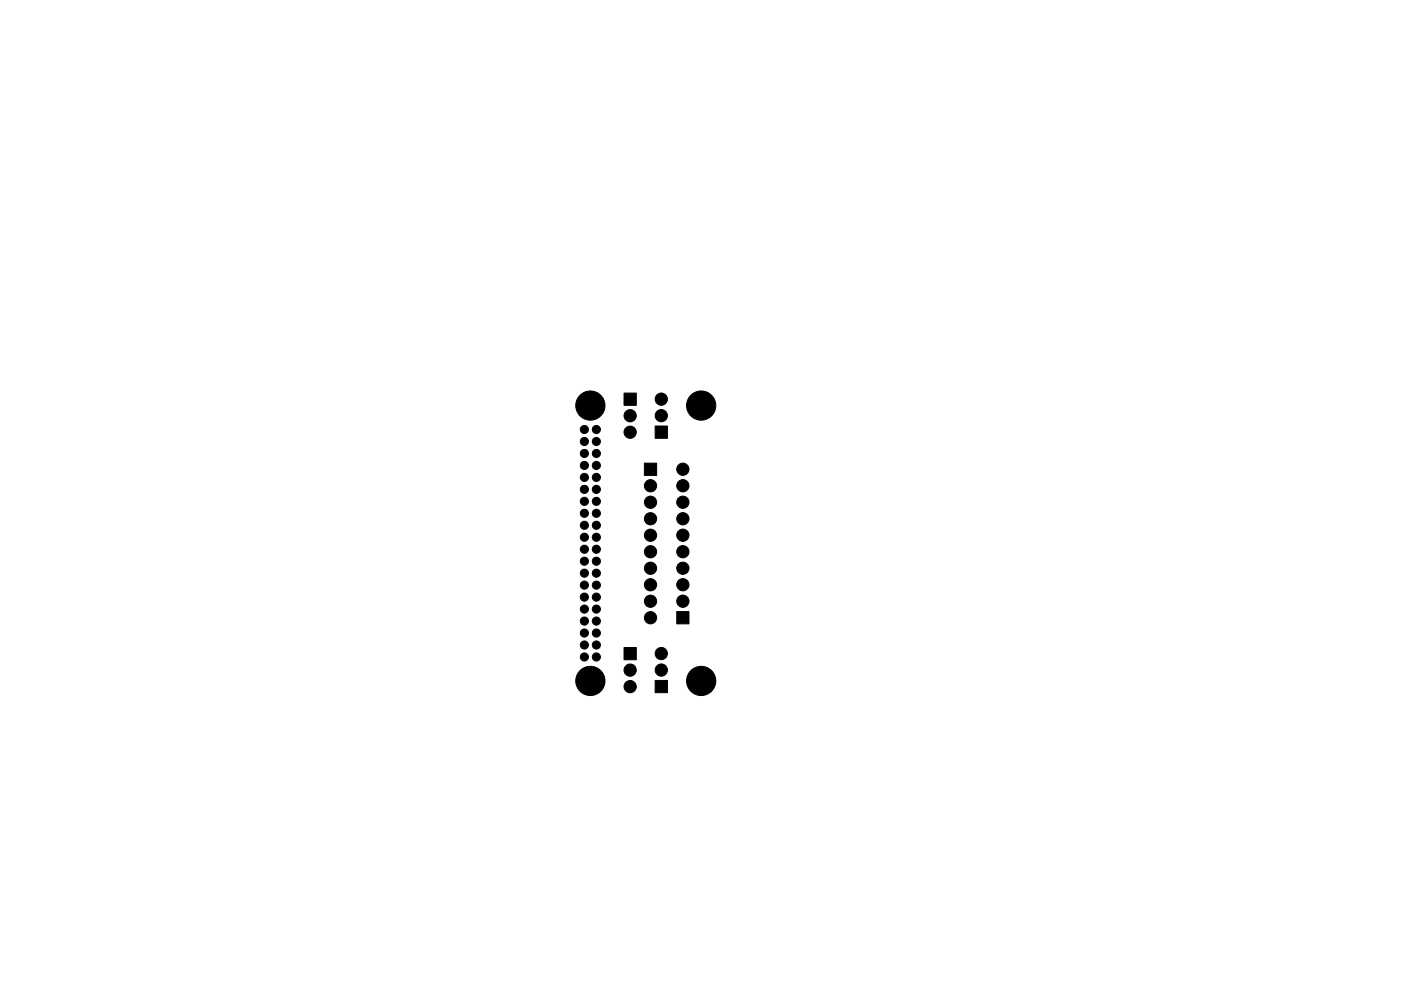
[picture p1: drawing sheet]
<svg xmlns="http://www.w3.org/2000/svg" width="297mm" height="210mm" viewBox="0 0 297 210" stroke-linecap="round" stroke-linejoin="round" font-family="sans-serif">
<g fill="#000" stroke="#000" stroke-width=".21">
<path d="M132.3 83.4h2.6v2.6h-2.6zM136.6 98.3h2.6v2.6h-2.6zM138.9 90.4h2.6v2.6h-2.6zM132.3 137.4h2.6v2.6h-2.6zM143.5 129.8h2.6v2.6h-2.6zM138.9 144.4h2.6v2.6h-2.6z"/>
<circle cx="123.9" cy="93.7" r=".86"/>
<circle cx="123.9" cy="98.7" r=".86"/>
<circle cx="123.9" cy="91.1" r=".86"/>
<circle cx="123.9" cy="96.2" r=".86"/>
<circle cx="125.2" cy="86" r="3.1"/>
<circle cx="126.4" cy="93.7" r=".86"/>
<circle cx="126.4" cy="96.2" r=".86"/>
<circle cx="126.4" cy="98.7" r=".86"/>
<circle cx="126.4" cy="91.1" r=".86"/>
<circle cx="133.6" cy="91.7" r="1.3"/>
<circle cx="133.6" cy="88.2" r="1.3"/>
<circle cx="140.2" cy="84.7" r="1.3"/>
<circle cx="140.2" cy="88.2" r="1.3"/>
<circle cx="144.8" cy="99.6" r="1.3"/>
<circle cx="148.7" cy="86" r="3.1"/>
<circle cx="123.9" cy="106.4" r=".86"/>
<circle cx="123.9" cy="111.4" r=".86"/>
<circle cx="123.9" cy="119.1" r=".86"/>
<circle cx="123.9" cy="101.3" r=".86"/>
<circle cx="123.9" cy="116.5" r=".86"/>
<circle cx="123.9" cy="108.9" r=".86"/>
<circle cx="123.9" cy="114" r=".86"/>
<circle cx="123.9" cy="103.8" r=".86"/>
<circle cx="126.4" cy="119.1" r=".86"/>
<circle cx="126.4" cy="106.4" r=".86"/>
<circle cx="126.4" cy="116.5" r=".86"/>
<circle cx="126.4" cy="108.9" r=".86"/>
<circle cx="126.4" cy="111.4" r=".86"/>
<circle cx="126.4" cy="103.8" r=".86"/>
<circle cx="126.4" cy="114" r=".86"/>
<circle cx="126.4" cy="101.3" r=".86"/>
<circle cx="137.9" cy="106.6" r="1.3"/>
<circle cx="137.9" cy="113.6" r="1.3"/>
<circle cx="137.9" cy="117.1" r="1.3"/>
<circle cx="137.9" cy="103.1" r="1.3"/>
<circle cx="137.9" cy="110.1" r="1.3"/>
<circle cx="144.8" cy="103.1" r="1.3"/>
<circle cx="144.8" cy="106.6" r="1.3"/>
<circle cx="144.8" cy="110.1" r="1.3"/>
<circle cx="144.8" cy="113.6" r="1.3"/>
<circle cx="144.8" cy="117.1" r="1.3"/>
<circle cx="123.9" cy="121.6" r=".86"/>
<circle cx="123.9" cy="124.1" r=".86"/>
<circle cx="123.9" cy="131.8" r=".86"/>
<circle cx="123.9" cy="136.8" r=".86"/>
<circle cx="123.9" cy="139.4" r=".86"/>
<circle cx="123.9" cy="134.3" r=".86"/>
<circle cx="123.9" cy="126.7" r=".86"/>
<circle cx="123.9" cy="129.2" r=".86"/>
<circle cx="126.4" cy="124.1" r=".86"/>
<circle cx="126.4" cy="121.6" r=".86"/>
<circle cx="126.4" cy="136.8" r=".86"/>
<circle cx="126.4" cy="139.4" r=".86"/>
<circle cx="126.4" cy="126.7" r=".86"/>
<circle cx="126.4" cy="134.3" r=".86"/>
<circle cx="126.4" cy="131.8" r=".86"/>
<circle cx="126.4" cy="129.2" r=".86"/>
<circle cx="137.9" cy="127.6" r="1.3"/>
<circle cx="137.9" cy="131.1" r="1.3"/>
<circle cx="137.9" cy="124.1" r="1.3"/>
<circle cx="137.9" cy="120.6" r="1.3"/>
<circle cx="140.2" cy="138.7" r="1.3"/>
<circle cx="144.8" cy="124.1" r="1.3"/>
<circle cx="144.8" cy="120.6" r="1.3"/>
<circle cx="144.8" cy="127.6" r="1.3"/>
<circle cx="125.2" cy="144.5" r="3.1"/>
<circle cx="133.6" cy="145.7" r="1.3"/>
<circle cx="133.6" cy="142.2" r="1.3"/>
<circle cx="140.2" cy="142.2" r="1.3"/>
<circle cx="148.7" cy="144.5" r="3.1"/>
</g>
</svg>
